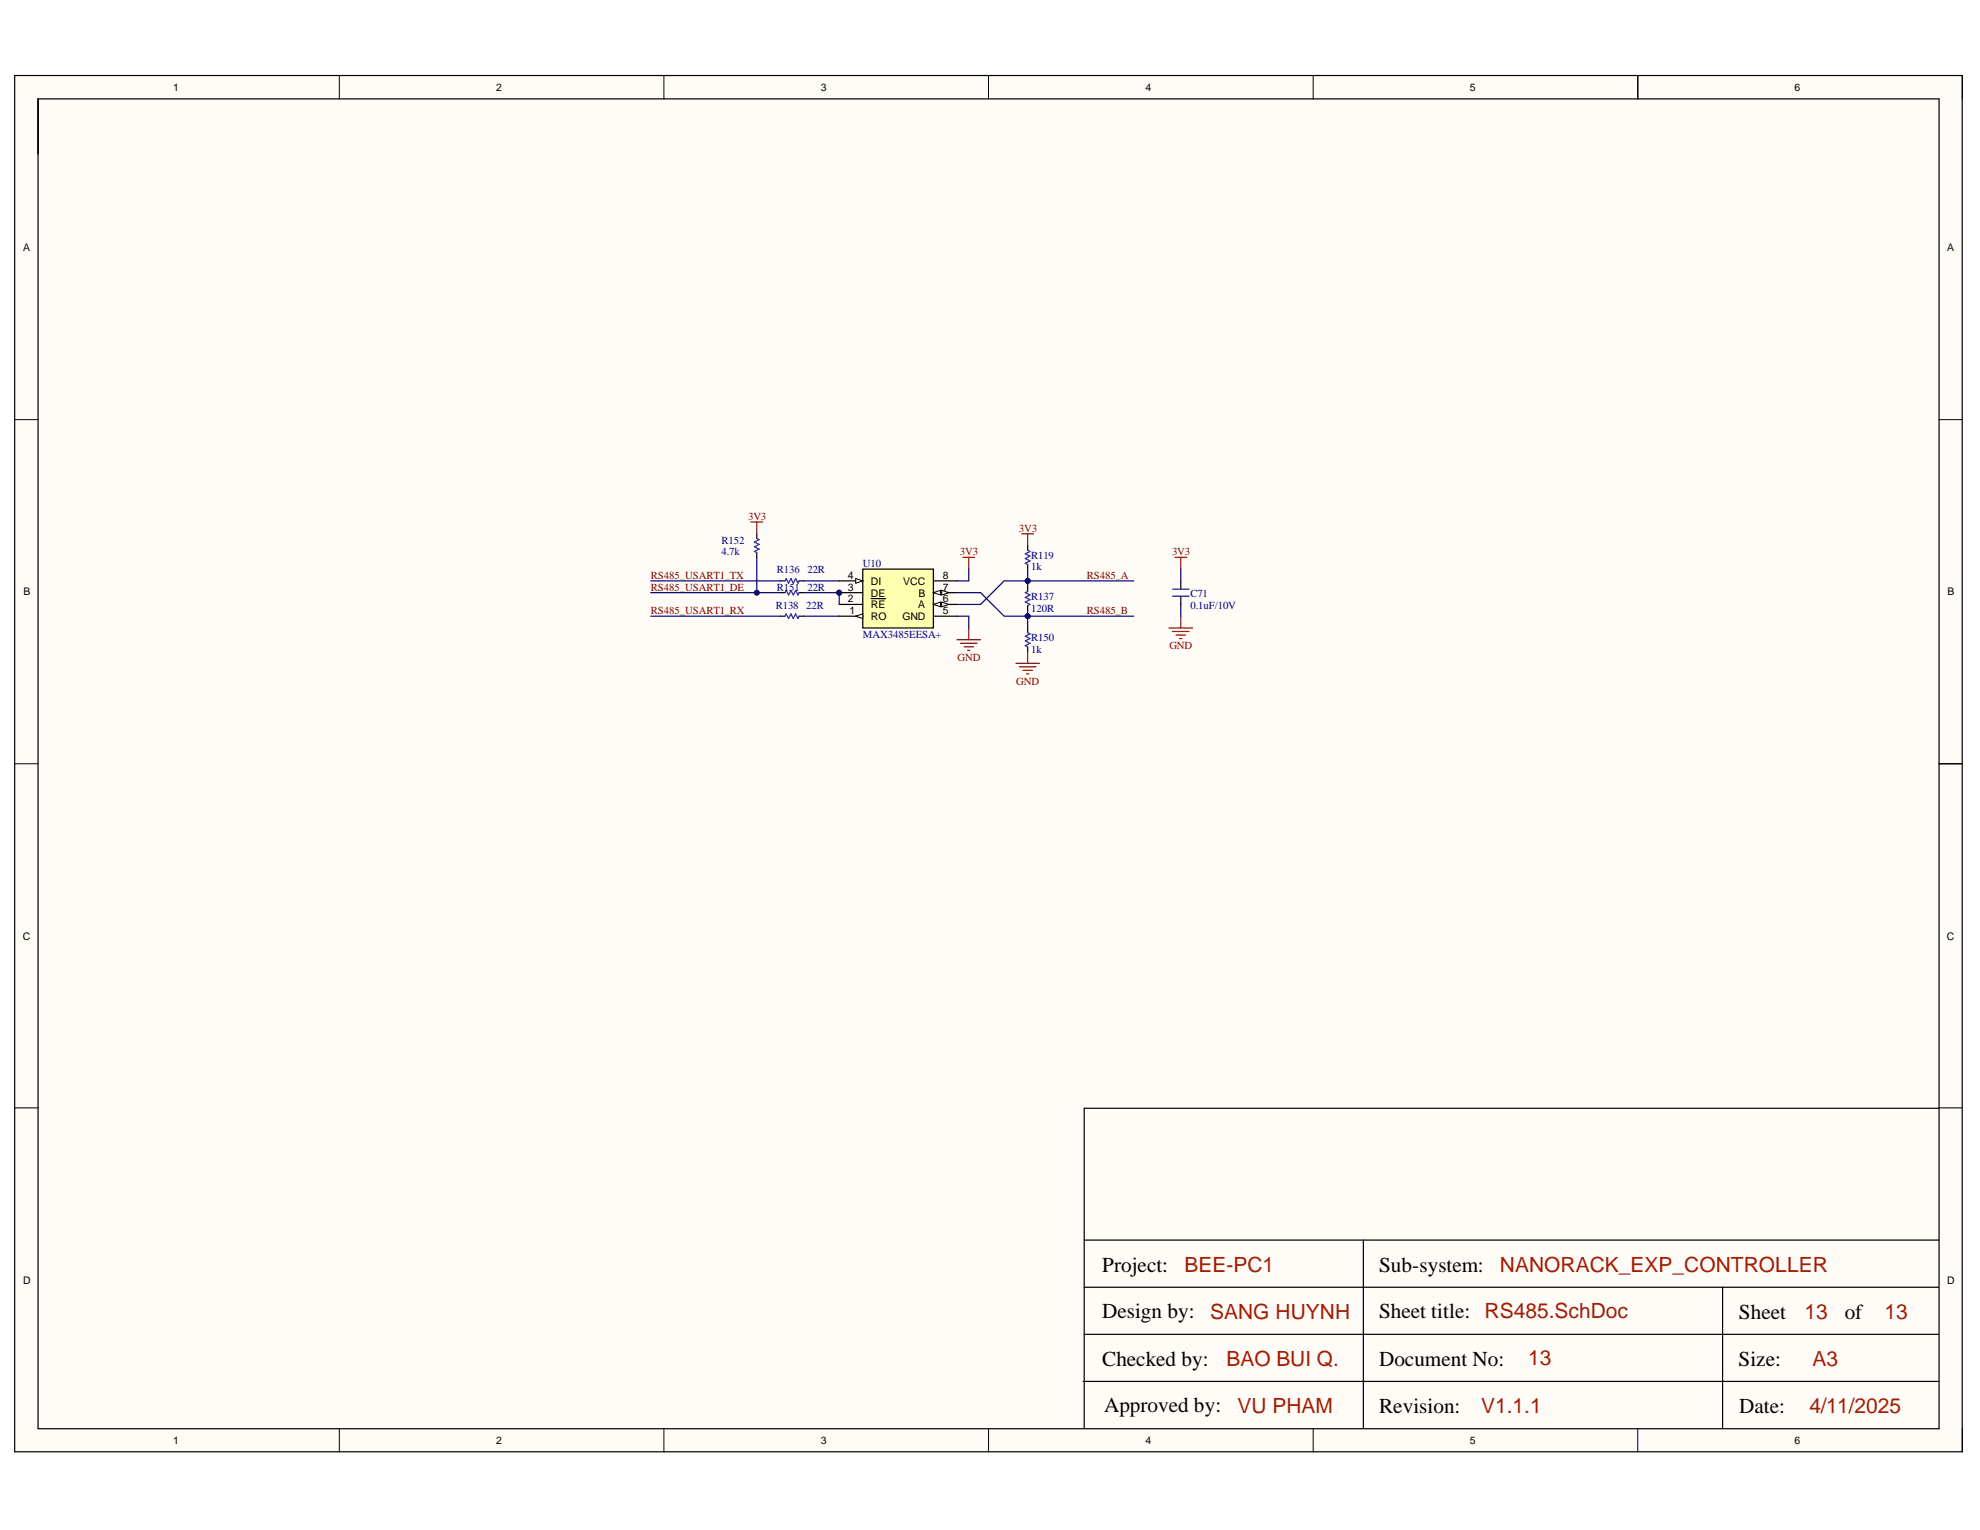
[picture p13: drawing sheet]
<svg xmlns="http://www.w3.org/2000/svg" width="279mm" height="216mm" viewBox="0 0 279 216" stroke-linecap="round" stroke-linejoin="round" font-family="sans-serif">
<defs><g id="words">
<g font-size="3">
<text x="155.5" y="179.5">Project:</text>
<text x="194.6" y="179.5">Sub-system:</text>
<text x="155.5" y="186">Design by:</text>
<text x="194.6" y="186">Sheet title: RS485.SchDoc</text>
<text x="245.4" y="186.2">Sheet</text>
<text x="260.3" y="186.2">of</text>
<text x="155.5" y="192.8">Checked by:</text>
<text x="194.6" y="192.8">Document No:</text>
<text x="245.3" y="192.8">Size:</text>
<text x="155.8" y="199.3">Approved by:</text>
<text x="194.6" y="199.4">Revision:</text>
<text x="245.4" y="199.4">Date:</text>
</g>
<g font-size="3" fill="#a61c00">
<text x="167.1" y="179.5">BEE-PC1</text>
<text x="211.6" y="179.5">NANORACK_EXP_CONTROLLER</text>
<text x="170.8" y="186.2">SANG HUYNH</text>
<text x="254.6" y="186.2">13</text>
<text x="265.9" y="186.2">13</text>
<text x="173.1" y="192.8">BAO BUI Q.</text>
<text x="215.7" y="192.6">13</text>
<text x="255.8" y="192.8">A3</text>
<text x="174.6" y="199.4">VU PHAM</text>
<text x="209" y="199.4">V1.1.1</text>
<text x="255.4" y="199.4">4/11/2025</text>
</g>
<g font-size="1.5">
<text x="24.4" y="12.9">1</text>
<text x="70" y="12.9">2</text>
<text x="115.8" y="12.9">3</text>
<text x="161.6" y="12.9">4</text>
<text x="207.4" y="12.9">5</text>
<text x="253.2" y="12.9">6</text>
<text x="3.3" y="35.5">A</text>
<text x="274.8" y="35.5">A</text>
<text x="119.6" y="83.3">3</text>
<text x="119.6" y="81.7">4</text>
<text x="122.9" y="82.5">DI</text>
<text x="127.5" y="82.5">VCC</text>
<text x="133" y="83.3">7</text>
<text x="133" y="81.7">8</text>
<text x="3.3" y="84">B</text>
<text x="119.6" y="85">2</text>
<text x="119.9" y="86.7">1</text>
<text x="122.9" y="85.8">RE</text>
<text x="122.9" y="84.2">DE</text>
<text x="122.9" y="87.5">RO</text>
<text x="127.3" y="87.5">GND</text>
<text x="129.5" y="85.8">A</text>
<text x="129.6" y="84.2">B</text>
<text x="133" y="85">6</text>
<text x="133" y="86.7">5</text>
<text x="274.8" y="84">B</text>
<text x="3.2" y="132.6">C</text>
<text x="274.7" y="132.6">C</text>
<text x="3.3" y="181.1">D</text>
<text x="274.8" y="181.1">D</text>
<text x="24.4" y="203.8">1</text>
<text x="70" y="203.8">2</text>
<text x="115.8" y="203.8">3</text>
<text x="161.6" y="203.8">4</text>
<text x="207.4" y="203.8">5</text>
<text x="253.2" y="203.8">6</text>
</g>
<g font-size="1.5" fill="#000080">
<text x="101.8" y="76.7">R152</text>
<text x="101.8" y="78.3">4.7k</text>
<text x="109.6" y="80.8">R136</text>
<text x="109.6" y="83.3">R151</text>
<text x="113.9" y="80.8">22R</text>
<text x="113.9" y="83.3">22R</text>
<text x="121.8" y="80">U10</text>
<text x="145.5" y="78.9">R119</text>
<text x="145.5" y="80.5">1k</text>
<text x="109.5" y="86">R138</text>
<text x="113.8" y="86">22R</text>
<text x="121.8" y="90">MAX3485EESA+</text>
<text x="145.5" y="84.6">R137</text>
<text x="145.5" y="86.3">120R</text>
<text x="168" y="84.3">C71</text>
<text x="168" y="86">0.1uF/10V</text>
<text x="145.5" y="90.5">R150</text>
<text x="145.5" y="92.1">1k</text>
</g>
<g font-size="1.5" fill="#800000">
<text x="105.6" y="73.4">3V3</text>
<text x="143.8" y="75">3V3</text>
<text x="91.8" y="81.6">RS485_USART1_TX</text>
<text x="91.8" y="83.3">RS485_USART1_DE</text>
<text x="135.5" y="78.3">3V3</text>
<text x="153.3" y="81.6">RS485_A</text>
<text x="165.4" y="78.3">3V3</text>
<text x="91.8" y="86.6">RS485_USART1_RX</text>
<text x="153.3" y="86.6">RS485_B</text>
<text x="135.1" y="93.3">GND</text>
<text x="165" y="91.6">GND</text>
<text x="143.4" y="96.6">GND</text>
</g>
</g></defs>
<g fill="#fffcf8">
<path d="M2.1 10.7h274.8v194.2h-274.8z" fill-rule="evenodd"/>
<path d="M5.4 14h268.2v187.6h-268.2z" fill-rule="evenodd"/>
</g>
<g fill="none" stroke="#000" stroke-width=".14">
<path d="M2.1 10.7h3.3M47.9 10.7v3.3M93.7 10.7v3.3M139.5 10.7v3.3M185.3 10.7v3.3M231.1 10.7v3.3M273.6 10.7h3.3v3.3M2.1 59.2h3.3M273.6 59.2h3.3M2.1 107.8h3.3M273.6 107.8h3.3M2.1 156.3h3.3"/>
<path d="M273.6 156.3h3.3M47.9 201.6v3.3M93.7 201.6v3.3M139.5 201.6v3.3M185.3 201.6v3.3M231.1 201.6v3.3M276.9 201.6v3.3"/>
</g>
<g fill="none" stroke="#000" stroke-width=".17">
<path d="M2.1 10.7h274.8v194.2h-274.8zM5.4 14h268.2v187.6h-268.2zM231.1 10.7v3.3M145 77v.6M145 79.6v.7M110.1 82h.7M110.1 87h.7M112.8 82h.6M112.8 87h.6M145 82.8v.7M145 85.5v.6M145 88.6v.7"/>
<path d="M145 91.3v.6M166.6 82v1.1M166.6 84.1v1.2M273.6 107.8h3.3M273.5 156.4h-120.5v45.2M153 175h120.5M192.4 175v26.6M152.8 194.9h120.7M153 188.3h120.5M153 181.6h120.5M243.1 181.6v20"/>
</g>
<g fill="none" stroke="#800000" stroke-width=".17">
<path d="M135.9 78.6h1.6M136.7 78.6v1.7M144.2 75.3h1.6M145 75.3v1.7M165.8 78.6h1.7M166.6 78.6v1.7M135 90.3h3.4M135.5 90.8h2.4M136 91.3h1.4M136.5 91.8h.4M136.7 88.6v1.7M143.4 93.6h3.3"/>
<path d="M143.9 94.1h2.3M144.4 94.6h1.3M144.9 95.1h.3M145 91.9v1.7M165 88.6h3.3M165.5 89.1h2.3M166 89.6h1.3M166.5 90.1h.3M166.6 87v1.6"/>
</g>
<path d="M145 77.6l.3 .2-.6 .4 .6 .3-.6 .3 .6 .3-.6 .4 .3 .1M110.8 82l.1-.4 .4 .7 .3-.7 .3 .7 .4-.7 .3 .7 .2-.3M110.8 87l.1-.4 .4 .7 .3-.7 .3 .7 .4-.7 .3 .7 .2-.3M145 83.5l-.3 .1 .6 .4-.6 .3 .6 .3-.6 .4 .6 .3-.3 .2M145 89.3l.3 .1-.6 .4 .6 .3-.6 .3 .6 .4-.6 .3 .3 .2M165.5 84.1h2.3M165.5 83.1h2.3" fill="none" stroke="#00f" stroke-width=".17"/>
<path d="M145 82v.8M166.6 80.3v1.7M166.6 85.3v1.7" fill="none" stroke="#000080" stroke-width=".17"/>
<circle cx="145" cy="82" r=".33" fill="#000080"/>
<circle cx="145" cy="82" r=".33" fill="none" stroke="#000080" stroke-width=".14"/>
<path d="M145 82h15" fill="none" stroke="#000080" stroke-width=".17"/>
<circle cx="145" cy="82" r=".33" fill="#000080"/>
<circle cx="145" cy="82" r=".33" fill="none" stroke="#000080" stroke-width=".14"/>
<path d="M145 87h15" fill="none" stroke="#000080" stroke-width=".17"/>
<circle cx="145" cy="87" r=".33" fill="#000080"/>
<circle cx="145" cy="87" r=".33" fill="none" stroke="#000080" stroke-width=".14"/>
<path d="M145 80.3v1.7" fill="none" stroke="#000080" stroke-width=".17"/>
<circle cx="145" cy="82" r=".33" fill="#000080"/>
<circle cx="145" cy="82" r=".33" fill="none" stroke="#000080" stroke-width=".14"/>
<path d="M145 87v1.6" fill="none" stroke="#000080" stroke-width=".17"/>
<circle cx="145" cy="87" r=".33" fill="#000080"/>
<circle cx="145" cy="87" r=".33" fill="none" stroke="#000080" stroke-width=".14"/>
<path d="M135 83.6h3.4l3.3 3.4h3.3" fill="none" stroke="#000080" stroke-width=".17"/>
<circle cx="145" cy="87" r=".33" fill="#000080"/>
<circle cx="145" cy="87" r=".33" fill="none" stroke="#000080" stroke-width=".14"/>
<path d="M145 82h-3.3l-3.3 3.3h-3.4" fill="none" stroke="#000080" stroke-width=".17"/>
<circle cx="145" cy="82" r=".33" fill="#000080"/>
<circle cx="145" cy="82" r=".33" fill="none" stroke="#000080" stroke-width=".14"/>
<path d="M145 86.1v.9" fill="none" stroke="#000080" stroke-width=".17"/>
<circle cx="145" cy="87" r=".33" fill="#000080"/>
<circle cx="145" cy="87" r=".33" fill="none" stroke="#000080" stroke-width=".14"/>
<path d="M91.8 82h18.3M91.8 87h18.3M113.4 82h5M113.4 87h5M135 87h1.7v1.6M136.7 80.3v1.7h-1.7" fill="none" stroke="#000080" stroke-width=".17"/>
<circle cx="118.4" cy="83.6" r=".33" fill="#000080"/>
<circle cx="118.4" cy="83.6" r=".33" fill="none" stroke="#000080" stroke-width=".14"/>
<path d="M121.7 80.3h10v8.3h-10z" fill-rule="evenodd" fill="#ffffb0"/>
<path d="M118.4 85.3h3.3M118.4 83.6h3.3M121.7 80.3h10v8.3h-10zM122.9 84.5h2.1" fill="none" stroke="#000" stroke-width=".17"/>
<circle cx="118.4" cy="83.6" r=".33" fill="#000080"/>
<circle cx="118.4" cy="83.6" r=".33" fill="none" stroke="#000080" stroke-width=".14"/>
<path d="M118.4 82h3.3" fill="none" stroke="#000" stroke-width=".17"/>
<path d="M120.8 81.6l.9 .4-.9 .3z" fill="#f8fcff"/>
<path d="M120.8 81.6l.9 .4-.9 .3z" fill="none" stroke="#000" stroke-width=".14"/>
<path d="M131.7 85.3h3.3" fill="none" stroke="#000" stroke-width=".17"/>
<path d="M131.7 85.3l1-.3v.6z" fill="#f8fcff"/>
<path d="M131.7 85.3l1-.3v.6z" fill="none" stroke="#000" stroke-width=".14"/>
<path d="M132.9 85l1 .3-1 .3z" fill="#f8fcff"/>
<path d="M132.9 85l1 .3-1 .3z" fill="none" stroke="#000" stroke-width=".14"/>
<path d="M131.7 83.6h3.3" fill="none" stroke="#000" stroke-width=".17"/>
<path d="M131.7 83.6l1-.3v.7z" fill="#f8fcff"/>
<path d="M131.7 83.6l1-.3v.7z" fill="none" stroke="#000" stroke-width=".14"/>
<path d="M132.9 83.3l1 .3-1 .4z" fill="#f8fcff"/>
<path d="M132.9 83.3l1 .3-1 .4z" fill="none" stroke="#000" stroke-width=".14"/>
<path d="M118.4 87h3.3M131.7 82h3.3" fill="none" stroke="#000" stroke-width=".17"/>
<path d="M120.8 87l.9-.4v.7z" fill="#f8fcff"/>
<path d="M120.8 87l.9-.4v.7z" fill="none" stroke="#000" stroke-width=".14"/>
<path d="M131.7 87h3.3" fill="none" stroke="#000" stroke-width=".17"/>
<path d="M113.4 83.6h5" fill="none" stroke="#000080" stroke-width=".17"/>
<circle cx="118.4" cy="83.6" r=".33" fill="#000080"/>
<circle cx="118.4" cy="83.6" r=".33" fill="none" stroke="#000080" stroke-width=".14"/>
<path d="M118.4 83.6v1.7" fill="none" stroke="#000080" stroke-width=".17"/>
<circle cx="118.4" cy="83.6" r=".33" fill="#000080"/>
<circle cx="118.4" cy="83.6" r=".33" fill="none" stroke="#000080" stroke-width=".14"/>
<path d="M106.8 75.3v.7M106.8 78v.6M110.1 83.6h.7M112.8 83.6h.6" fill="none" stroke="#000" stroke-width=".17"/>
<path d="M106.8 76l.3 .2-.6 .3 .6 .3-.6 .4 .6 .3-.6 .3 .3 .2M110.8 83.6l.1-.3 .4 .7 .3-.7 .3 .7 .4-.7 .3 .7 .2-.4" fill="none" stroke="#00f" stroke-width=".17"/>
<path d="M106.8 78.6v5" fill="none" stroke="#000080" stroke-width=".17"/>
<circle cx="106.8" cy="83.6" r=".33" fill="#000080"/>
<circle cx="106.8" cy="83.6" r=".33" fill="none" stroke="#000080" stroke-width=".14"/>
<path d="M106 73.7h1.6M106.8 73.7v1.6" fill="none" stroke="#800000" stroke-width=".17"/>
<path d="M91.8 83.6h18.3" fill="none" stroke="#000080" stroke-width=".17"/>
<circle cx="106.8" cy="83.6" r=".33" fill="#000080"/>
<circle cx="106.8" cy="83.6" r=".33" fill="none" stroke="#000080" stroke-width=".14"/>
<use href="#words"/>
</svg>
